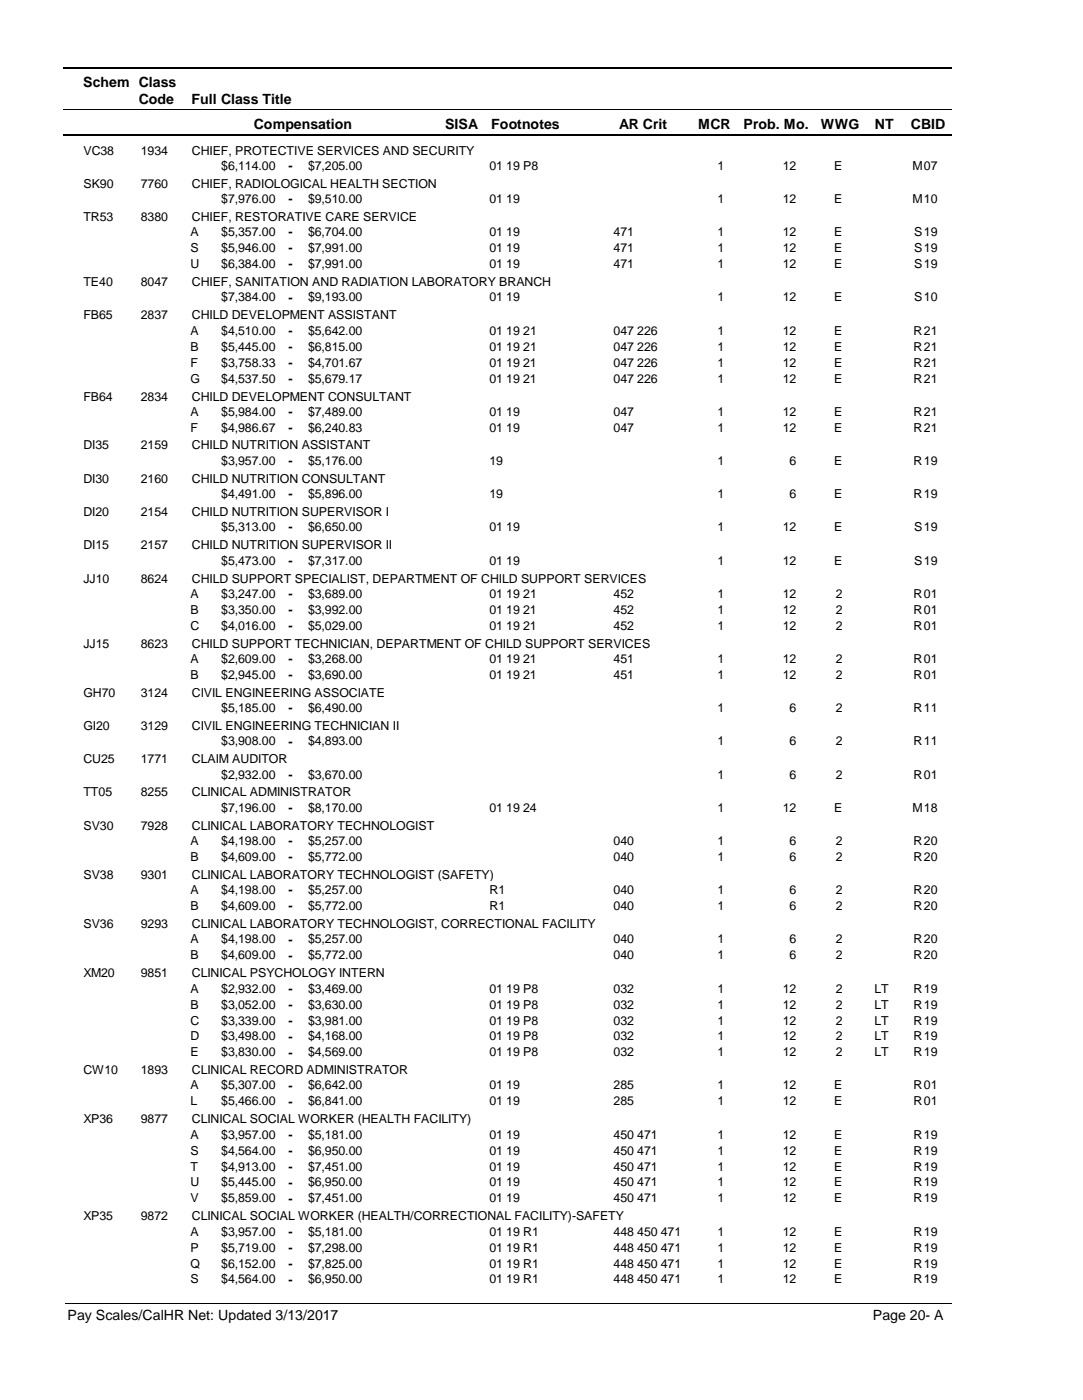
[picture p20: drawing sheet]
<svg xmlns="http://www.w3.org/2000/svg" width="216mm" height="279mm" viewBox="0 0 216 279" stroke-linecap="round" stroke-linejoin="round" font-family="sans-serif">
<defs><g id="words">
<g font-size="2.8">
<text x="16.6" y="17.3">Schem Class</text>
<text x="27.7" y="20.7">Code</text>
<text x="38.2" y="20.7">Full Class Title</text>
<text x="50.6" y="25.7">Compensation</text>
<text x="88.7" y="25.7">SISA</text>
<text x="98" y="25.7">Footnotes</text>
<text x="123.5" y="25.7">AR Crit</text>
<text x="139.2" y="25.7">MCR</text>
<text x="148.3" y="25.7">Prob. Mo.</text>
<text x="163.7" y="25.7">WWG</text>
<text x="174.5" y="25.7">NT</text>
<text x="181.6" y="25.7">CBID</text>
<text x="13.5" y="263.5">Pay Scales/CalHR Net: Updated 3/13/2017</text>
<text x="174.1" y="263.5">Page 20- A</text>
</g>
<g font-size="2.5">
<text x="16.6" y="30.8">VC38</text>
<text x="28.1" y="30.8">1934</text>
<text x="38.2" y="30.8">CHIEF, PROTECTIVE SERVICES AND SECURITY</text>
<text x="44.1" y="33.9">$6,114.00</text>
<text x="57.5" y="33.9">-</text>
<text x="61.4" y="33.9">$7,205.00</text>
<text x="97.6" y="33.9">01 19 P8</text>
<text x="143.1" y="33.9">1</text>
<text x="156.1" y="33.9">12</text>
<text x="166.3" y="33.9">E</text>
<text x="181.9" y="33.9">M</text>
<text x="184.2" y="33.9">07</text>
<text x="16.6" y="37.5">SK90</text>
<text x="28.1" y="37.5">7760</text>
<text x="38.2" y="37.5">CHIEF, RADIOLOGICAL HEALTH SECTION</text>
<text x="44.1" y="40.6">$7,976.00</text>
<text x="57.5" y="40.6">-</text>
<text x="61.4" y="40.6">$9,510.00</text>
<text x="97.6" y="40.6">01 19</text>
<text x="143.1" y="40.6">1</text>
<text x="156.1" y="40.6">12</text>
<text x="166.3" y="40.6">E</text>
<text x="181.9" y="40.6">M</text>
<text x="184.2" y="40.6">10</text>
<text x="16.6" y="44.1">TR53</text>
<text x="28.1" y="44.1">8380</text>
<text x="38" y="47.2">A</text>
<text x="38.2" y="44.1">CHIEF, RESTORATIVE CARE SERVICE</text>
<text x="44.1" y="47.2">$5,357.00</text>
<text x="57.5" y="47.2">-</text>
<text x="61.4" y="47.2">$6,704.00</text>
<text x="97.6" y="47.2">01 19</text>
<text x="122.4" y="47.2">471</text>
<text x="143.1" y="47.2">1</text>
<text x="156.1" y="47.2">12</text>
<text x="166.3" y="47.2">E</text>
<text x="182.3" y="47.2">S</text>
<text x="184.2" y="47.2">19</text>
<text x="38" y="50.3">S</text>
<text x="38" y="53.5">U</text>
<text x="44.1" y="50.3">$5,946.00</text>
<text x="44.1" y="53.5">$6,384.00</text>
<text x="57.5" y="50.4">-</text>
<text x="57.5" y="53.6">-</text>
<text x="61.4" y="50.3">$7,991.00</text>
<text x="61.4" y="53.5">$7,991.00</text>
<text x="97.6" y="50.3">01 19</text>
<text x="97.6" y="53.5">01 19</text>
<text x="122.4" y="50.3">471</text>
<text x="122.4" y="53.5">471</text>
<text x="143.1" y="50.3">1</text>
<text x="143.1" y="53.5">1</text>
<text x="156.1" y="50.3">12</text>
<text x="156.1" y="53.5">12</text>
<text x="166.3" y="50.3">E</text>
<text x="166.3" y="53.5">E</text>
<text x="182.3" y="50.3">S</text>
<text x="182.3" y="53.5">S</text>
<text x="184.2" y="50.3">19</text>
<text x="184.2" y="53.5">19</text>
<text x="16.6" y="57.1">TE40</text>
<text x="28.1" y="57.1">8047</text>
<text x="38.2" y="57.1">CHIEF, SANITATION AND RADIATION LABORATORY BRANCH</text>
<text x="16.6" y="63.8">FB65</text>
<text x="28.1" y="63.8">2837</text>
<text x="38.2" y="63.8">CHILD DEVELOPMENT ASSISTANT</text>
<text x="44.1" y="60.2">$7,384.00</text>
<text x="57.5" y="60.2">-</text>
<text x="61.4" y="60.2">$9,193.00</text>
<text x="97.6" y="60.2">01 19</text>
<text x="143.1" y="60.2">1</text>
<text x="156.1" y="60.2">12</text>
<text x="166.3" y="60.2">E</text>
<text x="182.3" y="60.2">S</text>
<text x="184.2" y="60.2">10</text>
<text x="38" y="66.8">A</text>
<text x="38" y="70">B</text>
<text x="44.1" y="66.8">$4,510.00</text>
<text x="44.1" y="70">$5,445.00</text>
<text x="57.5" y="66.9">-</text>
<text x="57.5" y="70">-</text>
<text x="61.4" y="66.8">$5,642.00</text>
<text x="61.4" y="70">$6,815.00</text>
<text x="97.6" y="66.8">01 19 21</text>
<text x="97.6" y="70">01 19 21</text>
<text x="122.4" y="66.8">047 226</text>
<text x="122.4" y="70">047 226</text>
<text x="143.1" y="66.8">1</text>
<text x="143.1" y="70">1</text>
<text x="156.1" y="66.8">12</text>
<text x="156.1" y="70">12</text>
<text x="166.3" y="66.8">E</text>
<text x="166.3" y="70">E</text>
<text x="182.2" y="66.8">R</text>
<text x="182.2" y="70">R</text>
<text x="184.2" y="66.8">21</text>
<text x="184.2" y="70">21</text>
<text x="38" y="73.2">F</text>
<text x="38" y="76.4">G</text>
<text x="44.1" y="73.2">$3,758.33</text>
<text x="44.1" y="76.4">$4,537.50</text>
<text x="57.5" y="73.2">-</text>
<text x="57.5" y="76.4">-</text>
<text x="61.4" y="73.2">$4,701.67</text>
<text x="61.4" y="76.4">$5,679.17</text>
<text x="97.6" y="73.2">01 19 21</text>
<text x="97.6" y="76.4">01 19 21</text>
<text x="122.4" y="73.2">047 226</text>
<text x="122.4" y="76.4">047 226</text>
<text x="143.1" y="73.2">1</text>
<text x="143.1" y="76.4">1</text>
<text x="156.1" y="73.2">12</text>
<text x="156.1" y="76.4">12</text>
<text x="166.3" y="73.2">E</text>
<text x="166.3" y="76.4">E</text>
<text x="182.2" y="73.2">R</text>
<text x="182.2" y="76.4">R</text>
<text x="184.2" y="73.2">21</text>
<text x="184.2" y="76.4">21</text>
<text x="16.6" y="79.9">FB64</text>
<text x="28.1" y="79.9">2834</text>
<text x="38" y="83">A</text>
<text x="38.2" y="79.9">CHILD DEVELOPMENT CONSULTANT</text>
<text x="44.1" y="83">$5,984.00</text>
<text x="57.5" y="83">-</text>
<text x="61.4" y="83">$7,489.00</text>
<text x="97.6" y="83">01 19</text>
<text x="122.4" y="83">047</text>
<text x="143.1" y="83">1</text>
<text x="156.1" y="83">12</text>
<text x="166.3" y="83">E</text>
<text x="182.2" y="83">R</text>
<text x="184.2" y="83">21</text>
<text x="16.6" y="89.7">DI35</text>
<text x="28.1" y="89.7">2159</text>
<text x="38" y="86.1">F</text>
<text x="38.2" y="89.7">CHILD NUTRITION ASSISTANT</text>
<text x="44.1" y="86.1">$4,986.67</text>
<text x="57.5" y="86.2">-</text>
<text x="61.4" y="86.1">$6,240.83</text>
<text x="97.6" y="86.1">01 19</text>
<text x="122.4" y="86.1">047</text>
<text x="143.1" y="86.1">1</text>
<text x="156.1" y="86.1">12</text>
<text x="166.3" y="86.1">E</text>
<text x="182.2" y="86.1">R</text>
<text x="184.2" y="86.1">21</text>
<text x="44.1" y="92.8">$3,957.00</text>
<text x="57.5" y="92.8">-</text>
<text x="61.4" y="92.8">$5,176.00</text>
<text x="97.6" y="92.8">19</text>
<text x="143.1" y="92.8">1</text>
<text x="157.5" y="92.8">6</text>
<text x="166.3" y="92.8">E</text>
<text x="182.2" y="92.8">R</text>
<text x="184.2" y="92.8">19</text>
<text x="16.6" y="96.4">DI30</text>
<text x="28.1" y="96.4">2160</text>
<text x="38.2" y="96.4">CHILD NUTRITION CONSULTANT</text>
<text x="44.1" y="99.4">$4,491.00</text>
<text x="57.5" y="99.5">-</text>
<text x="61.4" y="99.4">$5,896.00</text>
<text x="97.6" y="99.4">19</text>
<text x="143.1" y="99.4">1</text>
<text x="157.5" y="99.4">6</text>
<text x="166.3" y="99.4">E</text>
<text x="182.2" y="99.4">R</text>
<text x="184.2" y="99.4">19</text>
<text x="16.6" y="103">DI20</text>
<text x="28.1" y="103">2154</text>
<text x="38.2" y="103">CHILD NUTRITION SUPERVISOR I</text>
<text x="44.1" y="106">$5,313.00</text>
<text x="57.5" y="106.1">-</text>
<text x="61.4" y="106">$6,650.00</text>
<text x="97.6" y="106">01 19</text>
<text x="143.1" y="106">1</text>
<text x="156.1" y="106">12</text>
<text x="166.3" y="106">E</text>
<text x="182.3" y="106">S</text>
<text x="184.2" y="106">19</text>
<text x="16.6" y="109.6">DI15</text>
<text x="28.1" y="109.6">2157</text>
<text x="38.2" y="109.6">CHILD NUTRITION SUPERVISOR II</text>
<text x="44.1" y="112.7">$5,473.00</text>
<text x="57.5" y="112.7">-</text>
<text x="61.4" y="112.7">$7,317.00</text>
<text x="97.6" y="112.7">01 19</text>
<text x="143.1" y="112.7">1</text>
<text x="156.1" y="112.7">12</text>
<text x="166.3" y="112.7">E</text>
<text x="182.3" y="112.7">S</text>
<text x="184.2" y="112.7">19</text>
<text x="16.6" y="116.3">JJ10</text>
<text x="28.1" y="116.3">8624</text>
<text x="38" y="119.3">A</text>
<text x="38.2" y="116.3">CHILD SUPPORT SPECIALIST, DEPARTMENT OF CHILD SUPPORT SERVICES</text>
<text x="44.1" y="119.3">$3,247.00</text>
<text x="57.5" y="119.4">-</text>
<text x="61.4" y="119.3">$3,689.00</text>
<text x="97.6" y="119.3">01 19 21</text>
<text x="122.4" y="119.3">452</text>
<text x="143.1" y="119.3">1</text>
<text x="156.1" y="119.3">12</text>
<text x="166.6" y="119.3">2</text>
<text x="182.2" y="119.3">R</text>
<text x="184.2" y="119.3">01</text>
<text x="38" y="122.5">B</text>
<text x="38" y="125.7">C</text>
<text x="44.1" y="122.5">$3,350.00</text>
<text x="44.1" y="125.7">$4,016.00</text>
<text x="57.5" y="122.6">-</text>
<text x="57.5" y="125.7">-</text>
<text x="61.4" y="122.5">$3,992.00</text>
<text x="61.4" y="125.7">$5,029.00</text>
<text x="97.6" y="122.5">01 19 21</text>
<text x="97.6" y="125.7">01 19 21</text>
<text x="122.4" y="122.5">452</text>
<text x="122.4" y="125.7">452</text>
<text x="143.1" y="122.5">1</text>
<text x="143.1" y="125.7">1</text>
<text x="156.1" y="122.5">12</text>
<text x="156.1" y="125.7">12</text>
<text x="166.6" y="122.5">2</text>
<text x="166.6" y="125.7">2</text>
<text x="182.2" y="122.5">R</text>
<text x="182.2" y="125.7">R</text>
<text x="184.2" y="122.5">01</text>
<text x="184.2" y="125.7">01</text>
<text x="16.6" y="129.3">JJ15</text>
<text x="28.1" y="129.3">8623</text>
<text x="38.2" y="129.3">CHILD SUPPORT TECHNICIAN, DEPARTMENT OF CHILD SUPPORT SERVICES</text>
<text x="38" y="132.3">A</text>
<text x="38" y="135.5">B</text>
<text x="44.1" y="132.3">$2,609.00</text>
<text x="44.1" y="135.5">$2,945.00</text>
<text x="57.5" y="132.3">-</text>
<text x="57.5" y="135.5">-</text>
<text x="61.4" y="132.3">$3,268.00</text>
<text x="61.4" y="135.5">$3,690.00</text>
<text x="97.6" y="132.3">01 19 21</text>
<text x="97.6" y="135.5">01 19 21</text>
<text x="122.4" y="132.3">451</text>
<text x="122.4" y="135.5">451</text>
<text x="143.1" y="132.3">1</text>
<text x="143.1" y="135.5">1</text>
<text x="156.1" y="132.3">12</text>
<text x="156.1" y="135.5">12</text>
<text x="166.6" y="132.3">2</text>
<text x="166.6" y="135.5">2</text>
<text x="182.2" y="132.3">R</text>
<text x="182.2" y="135.5">R</text>
<text x="184.2" y="132.3">01</text>
<text x="184.2" y="135.5">01</text>
<text x="16.6" y="139.1">GH70</text>
<text x="28.1" y="139.1">3124</text>
<text x="38.2" y="139.1">CIVIL ENGINEERING ASSOCIATE</text>
<text x="44.1" y="142.1">$5,185.00</text>
<text x="57.5" y="142.2">-</text>
<text x="61.4" y="142.1">$6,490.00</text>
<text x="143.1" y="142.1">1</text>
<text x="157.5" y="142.1">6</text>
<text x="166.6" y="142.1">2</text>
<text x="182.2" y="142.1">R</text>
<text x="184.2" y="142.1">11</text>
<text x="16.6" y="145.7">GI20</text>
<text x="28.1" y="145.7">3129</text>
<text x="38.2" y="145.7">CIVIL ENGINEERING TECHNICIAN II</text>
<text x="44.1" y="148.8">$3,908.00</text>
<text x="57.5" y="148.8">-</text>
<text x="61.4" y="148.8">$4,893.00</text>
<text x="143.1" y="148.8">1</text>
<text x="157.5" y="148.8">6</text>
<text x="166.6" y="148.8">2</text>
<text x="182.2" y="148.8">R</text>
<text x="184.2" y="148.8">11</text>
<text x="16.6" y="152.4">CU25</text>
<text x="28.1" y="152.4">1771</text>
<text x="38.2" y="152.4">CLAIM AUDITOR</text>
<text x="44.1" y="155.4">$2,932.00</text>
<text x="57.5" y="155.4">-</text>
<text x="61.4" y="155.4">$3,670.00</text>
<text x="143.1" y="155.4">1</text>
<text x="157.5" y="155.4">6</text>
<text x="166.6" y="155.4">2</text>
<text x="182.2" y="155.4">R</text>
<text x="184.2" y="155.4">01</text>
<text x="16.6" y="159">TT05</text>
<text x="28.1" y="159">8255</text>
<text x="38.2" y="159">CLINICAL ADMINISTRATOR</text>
<text x="16.6" y="165.6">SV30</text>
<text x="28.1" y="165.6">7928</text>
<text x="38.2" y="165.6">CLINICAL LABORATORY TECHNOLOGIST</text>
<text x="44.1" y="162">$7,196.00</text>
<text x="57.5" y="162.1">-</text>
<text x="61.4" y="162">$8,170.00</text>
<text x="97.6" y="162">01 19 24</text>
<text x="143.1" y="162">1</text>
<text x="156.1" y="162">12</text>
<text x="166.3" y="162">E</text>
<text x="181.9" y="162">M</text>
<text x="184.2" y="162">18</text>
<text x="38" y="168.7">A</text>
<text x="38" y="171.9">B</text>
<text x="44.1" y="168.7">$4,198.00</text>
<text x="44.1" y="171.9">$4,609.00</text>
<text x="57.5" y="168.7">-</text>
<text x="57.5" y="171.9">-</text>
<text x="61.4" y="168.7">$5,257.00</text>
<text x="61.4" y="171.9">$5,772.00</text>
<text x="122.4" y="168.7">040</text>
<text x="122.4" y="171.9">040</text>
<text x="143.1" y="168.7">1</text>
<text x="143.1" y="171.9">1</text>
<text x="157.5" y="168.7">6</text>
<text x="157.5" y="171.9">6</text>
<text x="166.6" y="168.7">2</text>
<text x="166.6" y="171.9">2</text>
<text x="182.2" y="168.7">R</text>
<text x="182.2" y="171.9">R</text>
<text x="184.2" y="168.7">20</text>
<text x="184.2" y="171.9">20</text>
<text x="16.6" y="175.4">SV38</text>
<text x="28.1" y="175.4">9301</text>
<text x="38" y="178.5">A</text>
<text x="38.2" y="175.4">CLINICAL LABORATORY TECHNOLOGIST (SAFETY)</text>
<text x="44.1" y="178.5">$4,198.00</text>
<text x="57.5" y="178.5">-</text>
<text x="61.4" y="178.5">$5,257.00</text>
<text x="97.6" y="178.5">R1</text>
<text x="122.4" y="178.5">040</text>
<text x="143.1" y="178.5">1</text>
<text x="157.5" y="178.5">6</text>
<text x="166.6" y="178.5">2</text>
<text x="182.2" y="178.5">R</text>
<text x="184.2" y="178.5">20</text>
<text x="16.6" y="185.2">SV36</text>
<text x="28.1" y="185.2">9293</text>
<text x="38" y="181.7">B</text>
<text x="38.2" y="185.2">CLINICAL LABORATORY TECHNOLOGIST, CORRECTIONAL FACILITY</text>
<text x="44.1" y="181.7">$4,609.00</text>
<text x="57.5" y="181.7">-</text>
<text x="61.4" y="181.7">$5,772.00</text>
<text x="97.6" y="181.7">R1</text>
<text x="122.4" y="181.7">040</text>
<text x="143.1" y="181.7">1</text>
<text x="157.5" y="181.7">6</text>
<text x="166.6" y="181.7">2</text>
<text x="182.2" y="181.7">R</text>
<text x="184.2" y="181.7">20</text>
<text x="38" y="188.3">A</text>
<text x="38" y="191.5">B</text>
<text x="44.1" y="188.3">$4,198.00</text>
<text x="44.1" y="191.5">$4,609.00</text>
<text x="57.5" y="188.3">-</text>
<text x="57.5" y="191.5">-</text>
<text x="61.4" y="188.3">$5,257.00</text>
<text x="61.4" y="191.5">$5,772.00</text>
<text x="122.4" y="188.3">040</text>
<text x="122.4" y="191.5">040</text>
<text x="143.1" y="188.3">1</text>
<text x="143.1" y="191.5">1</text>
<text x="157.5" y="188.3">6</text>
<text x="157.5" y="191.5">6</text>
<text x="166.6" y="188.3">2</text>
<text x="166.6" y="191.5">2</text>
<text x="182.2" y="188.3">R</text>
<text x="182.2" y="191.5">R</text>
<text x="184.2" y="188.3">20</text>
<text x="184.2" y="191.5">20</text>
<text x="16.6" y="195.1">XM20</text>
<text x="28.1" y="195.1">9851</text>
<text x="38.2" y="195.1">CLINICAL PSYCHOLOGY INTERN</text>
<text x="38" y="198.1">A</text>
<text x="38" y="201.3">B</text>
<text x="44.1" y="198.1">$2,932.00</text>
<text x="44.1" y="201.3">$3,052.00</text>
<text x="57.5" y="198.2">-</text>
<text x="57.5" y="201.3">-</text>
<text x="61.4" y="198.1">$3,469.00</text>
<text x="61.4" y="201.3">$3,630.00</text>
<text x="97.6" y="198.1">01 19 P8</text>
<text x="97.6" y="201.3">01 19 P8</text>
<text x="122.4" y="198.1">032</text>
<text x="122.4" y="201.3">032</text>
<text x="143.1" y="198.1">1</text>
<text x="143.1" y="201.3">1</text>
<text x="156.1" y="198.1">12</text>
<text x="156.1" y="201.3">12</text>
<text x="166.6" y="198.1">2</text>
<text x="166.6" y="201.3">2</text>
<text x="174.4" y="198.1">LT</text>
<text x="174.4" y="201.3">LT</text>
<text x="182.2" y="198.1">R</text>
<text x="182.2" y="201.3">R</text>
<text x="184.2" y="198.1">19</text>
<text x="184.2" y="201.3">19</text>
<text x="38" y="204.5">C</text>
<text x="38" y="207.7">D</text>
<text x="44.1" y="204.5">$3,339.00</text>
<text x="44.1" y="207.7">$3,498.00</text>
<text x="57.5" y="204.5">-</text>
<text x="57.5" y="207.7">-</text>
<text x="61.4" y="204.5">$3,981.00</text>
<text x="61.4" y="207.7">$4,168.00</text>
<text x="97.6" y="204.5">01 19 P8</text>
<text x="97.6" y="207.7">01 19 P8</text>
<text x="122.4" y="204.5">032</text>
<text x="122.4" y="207.7">032</text>
<text x="143.1" y="204.5">1</text>
<text x="143.1" y="207.7">1</text>
<text x="156.1" y="204.5">12</text>
<text x="156.1" y="207.7">12</text>
<text x="166.6" y="204.5">2</text>
<text x="166.6" y="207.7">2</text>
<text x="174.4" y="204.5">LT</text>
<text x="174.4" y="207.7">LT</text>
<text x="182.2" y="204.5">R</text>
<text x="182.2" y="207.7">R</text>
<text x="184.2" y="204.5">19</text>
<text x="184.2" y="207.7">19</text>
<text x="16.6" y="214.4">CW10</text>
<text x="28.1" y="214.4">1893</text>
<text x="38" y="210.8">E</text>
<text x="38.2" y="214.4">CLINICAL RECORD ADMINISTRATOR</text>
<text x="44.1" y="210.8">$3,830.00</text>
<text x="57.5" y="210.9">-</text>
<text x="61.4" y="210.8">$4,569.00</text>
<text x="97.6" y="210.8">01 19 P8</text>
<text x="122.4" y="210.8">032</text>
<text x="143.1" y="210.8">1</text>
<text x="156.1" y="210.8">12</text>
<text x="166.6" y="210.8">2</text>
<text x="174.4" y="210.8">LT</text>
<text x="182.2" y="210.8">R</text>
<text x="184.2" y="210.8">19</text>
<text x="38" y="217.4">A</text>
<text x="38" y="220.6">L</text>
<text x="44.1" y="217.4">$5,307.00</text>
<text x="44.1" y="220.6">$5,466.00</text>
<text x="57.5" y="217.5">-</text>
<text x="57.5" y="220.7">-</text>
<text x="61.4" y="217.4">$6,642.00</text>
<text x="61.4" y="220.6">$6,841.00</text>
<text x="97.6" y="217.4">01 19</text>
<text x="97.6" y="220.6">01 19</text>
<text x="122.4" y="217.4">285</text>
<text x="122.4" y="220.6">285</text>
<text x="143.1" y="217.4">1</text>
<text x="143.1" y="220.6">1</text>
<text x="156.1" y="217.4">12</text>
<text x="156.1" y="220.6">12</text>
<text x="166.3" y="217.4">E</text>
<text x="166.3" y="220.6">E</text>
<text x="182.2" y="217.4">R</text>
<text x="182.2" y="220.6">R</text>
<text x="184.2" y="217.4">01</text>
<text x="184.2" y="220.6">01</text>
<text x="16.6" y="224.2">XP36</text>
<text x="28.1" y="224.2">9877</text>
<text x="38" y="227.3">A</text>
<text x="38.2" y="224.2">CLINICAL SOCIAL WORKER (HEALTH FACILITY)</text>
<text x="44.1" y="227.3">$3,957.00</text>
<text x="57.5" y="227.3">-</text>
<text x="61.4" y="227.3">$5,181.00</text>
<text x="97.6" y="227.3">01 19</text>
<text x="122.4" y="227.3">450 471</text>
<text x="143.1" y="227.3">1</text>
<text x="156.1" y="227.3">12</text>
<text x="166.3" y="227.3">E</text>
<text x="182.2" y="227.3">R</text>
<text x="184.2" y="227.3">19</text>
<text x="38" y="230.4">S</text>
<text x="38" y="233.6">T</text>
<text x="44.1" y="230.4">$4,564.00</text>
<text x="44.1" y="233.6">$4,913.00</text>
<text x="57.5" y="230.5">-</text>
<text x="57.5" y="233.7">-</text>
<text x="61.4" y="230.4">$6,950.00</text>
<text x="61.4" y="233.6">$7,451.00</text>
<text x="97.6" y="230.4">01 19</text>
<text x="97.6" y="233.6">01 19</text>
<text x="122.4" y="230.4">450 471</text>
<text x="122.4" y="233.6">450 471</text>
<text x="143.1" y="230.4">1</text>
<text x="143.1" y="233.6">1</text>
<text x="156.1" y="230.4">12</text>
<text x="156.1" y="233.6">12</text>
<text x="166.3" y="230.4">E</text>
<text x="166.3" y="233.6">E</text>
<text x="182.2" y="230.4">R</text>
<text x="182.2" y="233.6">R</text>
<text x="184.2" y="230.4">19</text>
<text x="184.2" y="233.6">19</text>
<text x="38" y="236.8">U</text>
<text x="38" y="240">V</text>
<text x="44.1" y="236.8">$5,445.00</text>
<text x="44.1" y="240">$5,859.00</text>
<text x="57.5" y="236.8">-</text>
<text x="61.4" y="236.8">$6,950.00</text>
<text x="61.4" y="240">$7,451.00</text>
<text x="97.6" y="236.8">01 19</text>
<text x="97.6" y="240">01 19</text>
<text x="122.4" y="236.8">450 471</text>
<text x="122.4" y="240">450 471</text>
<text x="143.1" y="236.8">1</text>
<text x="143.1" y="240">1</text>
<text x="156.1" y="236.8">12</text>
<text x="156.1" y="240">12</text>
<text x="166.3" y="236.8">E</text>
<text x="166.3" y="240">E</text>
<text x="182.2" y="236.8">R</text>
<text x="182.2" y="240">R</text>
<text x="184.2" y="236.8">19</text>
<text x="184.2" y="240">19</text>
<text x="16.6" y="243.6">XP35</text>
<text x="28.1" y="243.6">9872</text>
<text x="38.2" y="243.6">CLINICAL SOCIAL WORKER (HEALTH/CORRECTIONAL FACILITY)-SAFETY</text>
<text x="57.5" y="240">-</text>
<text x="38" y="246.6">A</text>
<text x="38" y="249.8">P</text>
<text x="44.1" y="246.6">$3,957.00</text>
<text x="44.1" y="249.8">$5,719.00</text>
<text x="57.5" y="246.7">-</text>
<text x="57.5" y="249.8">-</text>
<text x="61.4" y="246.6">$5,181.00</text>
<text x="61.4" y="249.8">$7,298.00</text>
<text x="97.6" y="246.6">01 19 R1</text>
<text x="97.6" y="249.8">01 19 R1</text>
<text x="122.4" y="246.6">448 450 471</text>
<text x="122.4" y="249.8">448 450 471</text>
<text x="143.1" y="246.6">1</text>
<text x="143.1" y="249.8">1</text>
<text x="156.1" y="246.6">12</text>
<text x="156.1" y="249.8">12</text>
<text x="166.3" y="246.6">E</text>
<text x="166.3" y="249.8">E</text>
<text x="182.2" y="246.6">R</text>
<text x="182.2" y="249.8">R</text>
<text x="184.2" y="246.6">19</text>
<text x="184.2" y="249.8">19</text>
<text x="38" y="253">Q</text>
<text x="38" y="256.2">S</text>
<text x="44.1" y="253">$6,152.00</text>
<text x="44.1" y="256.2">$4,564.00</text>
<text x="57.5" y="253">-</text>
<text x="57.5" y="256.2">-</text>
<text x="61.4" y="253">$7,825.00</text>
<text x="61.4" y="256.2">$6,950.00</text>
<text x="97.6" y="253">01 19 R1</text>
<text x="97.6" y="256.2">01 19 R1</text>
<text x="122.4" y="253">448 450 471</text>
<text x="122.4" y="256.2">448 450 471</text>
<text x="143.1" y="253">1</text>
<text x="143.1" y="256.2">1</text>
<text x="156.1" y="253">12</text>
<text x="156.1" y="256.2">12</text>
<text x="166.3" y="253">E</text>
<text x="166.3" y="256.2">E</text>
<text x="182.2" y="253">R</text>
<text x="182.2" y="256.2">R</text>
<text x="184.2" y="253">19</text>
<text x="184.2" y="256.2">19</text>
</g>
</g></defs>
<path d="M12.7 13.5h177.1" fill="none" stroke="#000" stroke-width=".36"/>
<path d="M12.7 21.9h177.1" fill="none" stroke="#000" stroke-width=".2"/>
<path d="M12.7 27h177.1" fill="none" stroke="#000" stroke-width=".35"/>
<g fill="#fff">
<path d="M40.4 31.3h16.2v3h-16.2z" fill-rule="evenodd"/>
<path d="M183.9 31.3h4.1v3h-4.1z" fill-rule="evenodd"/>
<path d="M40.4 37.9h16.2v3h-16.2z" fill-rule="evenodd"/>
<path d="M183.9 37.9h4.1v3h-4.1z" fill-rule="evenodd"/>
<path d="M40.4 44.6h16.2v2.9h-16.2z" fill-rule="evenodd"/>
<path d="M183.9 44.6h4.1v2.9h-4.1z" fill-rule="evenodd"/>
<path d="M40.4 47.7h16.2v3h-16.2z" fill-rule="evenodd"/>
<path d="M183.9 47.7h4.1v3h-4.1z" fill-rule="evenodd"/>
<path d="M40.4 50.9h16.2v3h-16.2z" fill-rule="evenodd"/>
<path d="M183.9 50.9h4.1v3h-4.1z" fill-rule="evenodd"/>
<path d="M40.4 57.6h16.2v2.9h-16.2z" fill-rule="evenodd"/>
<path d="M183.9 57.6h4.1v2.9h-4.1z" fill-rule="evenodd"/>
<path d="M40.4 64.2h16.2v3h-16.2z" fill-rule="evenodd"/>
<path d="M183.9 64.2h4.1v3h-4.1z" fill-rule="evenodd"/>
<path d="M40.4 67.4h16.2v3h-16.2z" fill-rule="evenodd"/>
<path d="M183.9 67.4h4.1v3h-4.1z" fill-rule="evenodd"/>
<path d="M40.4 70.6h16.2v2.9h-16.2z" fill-rule="evenodd"/>
<path d="M183.9 70.6h4.1v2.9h-4.1z" fill-rule="evenodd"/>
<path d="M40.4 73.7h16.2v3h-16.2z" fill-rule="evenodd"/>
<path d="M183.9 73.7h4.1v3h-4.1z" fill-rule="evenodd"/>
<path d="M40.4 80.3h16.2v3h-16.2z" fill-rule="evenodd"/>
<path d="M183.9 80.3h4.1v3h-4.1z" fill-rule="evenodd"/>
<path d="M40.4 83.5h16.2v3h-16.2z" fill-rule="evenodd"/>
<path d="M183.9 83.5h4.1v3h-4.1z" fill-rule="evenodd"/>
<path d="M40.4 90.2h16.2v3h-16.2z" fill-rule="evenodd"/>
<path d="M183.9 90.2h4.1v3h-4.1z" fill-rule="evenodd"/>
<path d="M40.4 96.8h16.2v3h-16.2z" fill-rule="evenodd"/>
<path d="M183.9 96.8h4.1v3h-4.1z" fill-rule="evenodd"/>
<path d="M40.4 103.4h16.2v3h-16.2z" fill-rule="evenodd"/>
<path d="M183.9 103.4h4.1v3h-4.1z" fill-rule="evenodd"/>
<path d="M40.4 110.1h16.2v3h-16.2z" fill-rule="evenodd"/>
<path d="M183.9 110.1h4.1v3h-4.1z" fill-rule="evenodd"/>
<path d="M40.4 116.7h16.2v3h-16.2z" fill-rule="evenodd"/>
<path d="M183.9 116.7h4.1v3h-4.1z" fill-rule="evenodd"/>
<path d="M40.4 119.9h16.2v3h-16.2z" fill-rule="evenodd"/>
<path d="M183.9 119.9h4.1v3h-4.1z" fill-rule="evenodd"/>
<path d="M40.4 123.1h16.2v3h-16.2z" fill-rule="evenodd"/>
<path d="M183.9 123.1h4.1v3h-4.1z" fill-rule="evenodd"/>
<path d="M40.4 129.7h16.2v3h-16.2z" fill-rule="evenodd"/>
<path d="M183.9 129.7h4.1v3h-4.1z" fill-rule="evenodd"/>
<path d="M40.4 132.9h16.2v3h-16.2z" fill-rule="evenodd"/>
<path d="M183.9 132.9h4.1v3h-4.1z" fill-rule="evenodd"/>
<path d="M40.4 139.5h16.2v3h-16.2z" fill-rule="evenodd"/>
<path d="M183.9 139.5h4.1v3h-4.1z" fill-rule="evenodd"/>
<path d="M40.4 146.2h16.2v3h-16.2z" fill-rule="evenodd"/>
<path d="M183.9 146.2h4.1v3h-4.1z" fill-rule="evenodd"/>
<path d="M40.4 152.8h16.2v3h-16.2z" fill-rule="evenodd"/>
<path d="M183.9 152.8h4.1v3h-4.1z" fill-rule="evenodd"/>
<path d="M40.4 159.4h16.2v3h-16.2z" fill-rule="evenodd"/>
<path d="M183.9 159.4h4.1v3h-4.1z" fill-rule="evenodd"/>
<path d="M40.4 166.1h16.2v3h-16.2z" fill-rule="evenodd"/>
<path d="M183.9 166.1h4.1v3h-4.1z" fill-rule="evenodd"/>
<path d="M40.4 169.3h16.2v2.9h-16.2z" fill-rule="evenodd"/>
<path d="M183.9 169.3h4.1v2.9h-4.1z" fill-rule="evenodd"/>
<path d="M40.4 175.9h16.2v2.9h-16.2z" fill-rule="evenodd"/>
<path d="M183.9 175.9h4.1v2.9h-4.1z" fill-rule="evenodd"/>
<path d="M40.4 179h16.2v3h-16.2z" fill-rule="evenodd"/>
<path d="M183.9 179h4.1v3h-4.1z" fill-rule="evenodd"/>
<path d="M40.4 185.7h16.2v3h-16.2z" fill-rule="evenodd"/>
<path d="M183.9 185.7h4.1v3h-4.1z" fill-rule="evenodd"/>
<path d="M40.4 188.9h16.2v2.9h-16.2z" fill-rule="evenodd"/>
<path d="M183.9 188.9h4.1v2.9h-4.1z" fill-rule="evenodd"/>
<path d="M40.4 195.5h16.2v3h-16.2z" fill-rule="evenodd"/>
<path d="M183.9 195.5h4.1v3h-4.1z" fill-rule="evenodd"/>
<path d="M40.4 198.7h16.2v3h-16.2z" fill-rule="evenodd"/>
<path d="M183.9 198.7h4.1v3h-4.1z" fill-rule="evenodd"/>
<path d="M40.4 201.9h16.2v2.9h-16.2z" fill-rule="evenodd"/>
<path d="M183.9 201.9h4.1v2.9h-4.1z" fill-rule="evenodd"/>
<path d="M40.4 205h16.2v3h-16.2z" fill-rule="evenodd"/>
<path d="M183.9 205h4.1v3h-4.1z" fill-rule="evenodd"/>
<path d="M40.4 208.2h16.2v3h-16.2z" fill-rule="evenodd"/>
<path d="M183.9 208.2h4.1v3h-4.1z" fill-rule="evenodd"/>
<path d="M40.4 214.8h16.2v3h-16.2z" fill-rule="evenodd"/>
<path d="M183.9 214.8h4.1v3h-4.1z" fill-rule="evenodd"/>
<path d="M40.4 218h16.2v3h-16.2z" fill-rule="evenodd"/>
<path d="M183.9 218h4.1v3h-4.1z" fill-rule="evenodd"/>
<path d="M40.4 224.7h16.2v2.9h-16.2z" fill-rule="evenodd"/>
<path d="M183.9 224.7h4.1v2.9h-4.1z" fill-rule="evenodd"/>
<path d="M40.4 227.8h16.2v3h-16.2z" fill-rule="evenodd"/>
<path d="M183.9 227.8h4.1v3h-4.1z" fill-rule="evenodd"/>
<path d="M40.4 231h16.2v3h-16.2z" fill-rule="evenodd"/>
<path d="M183.9 231h4.1v3h-4.1z" fill-rule="evenodd"/>
<path d="M40.4 234.2h16.2v3h-16.2z" fill-rule="evenodd"/>
<path d="M183.9 234.2h4.1v3h-4.1z" fill-rule="evenodd"/>
<path d="M40.4 237.4h16.2v3h-16.2z" fill-rule="evenodd"/>
<path d="M183.9 237.4h4.1v3h-4.1z" fill-rule="evenodd"/>
<path d="M40.4 244h16.2v3h-16.2z" fill-rule="evenodd"/>
<path d="M183.9 244h4.1v3h-4.1z" fill-rule="evenodd"/>
<path d="M40.4 247.2h16.2v3h-16.2z" fill-rule="evenodd"/>
<path d="M183.9 247.2h4.1v3h-4.1z" fill-rule="evenodd"/>
<path d="M40.4 250.4h16.2v2.9h-16.2z" fill-rule="evenodd"/>
<path d="M183.9 250.4h4.1v2.9h-4.1z" fill-rule="evenodd"/>
<path d="M40.4 253.5h16.2v3h-16.2z" fill-rule="evenodd"/>
<path d="M183.9 253.5h4.1v3h-4.1z" fill-rule="evenodd"/>
</g>
<path d="M13.1 260.1h176.7" fill="none" stroke="#000" stroke-width=".2"/>
<use href="#words"/>
</svg>
